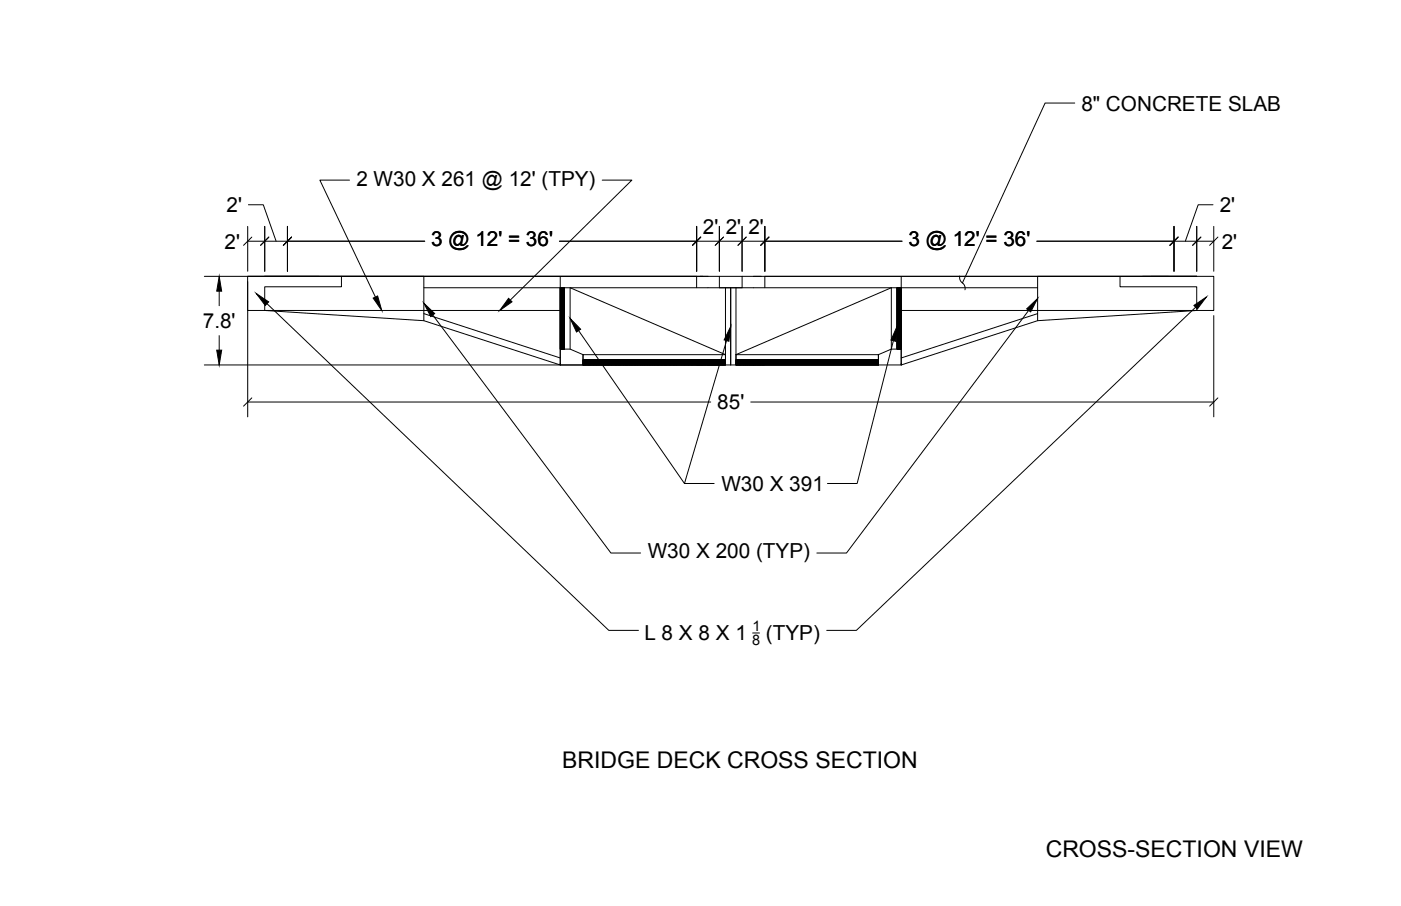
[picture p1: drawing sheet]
<svg xmlns="http://www.w3.org/2000/svg" width="432mm" height="279mm" viewBox="0 0 432 279" stroke-linecap="round" stroke-linejoin="round" font-family="sans-serif">
<defs><g id="words">
<g font-size="7.1">
<text x="173.2" y="236.8">BRIDGE DECK CROSS SECTION</text>
<text x="322.3" y="264.3">CROSS-SECTION VIEW</text>
</g>
<g font-size="6.4">
<text x="333.3" y="34.1">8&quot; CONCRETE SLAB</text>
<text x="109.8" y="57.2">2 W30 X 261 @ 12' (TPY)</text>
<text x="69.8" y="65.4">2'</text>
<text x="376" y="65.4">2'</text>
<text x="69.2" y="76.7">2'</text>
<text x="132.9" y="76">3 @ 12' = 36'</text>
<text x="216.7" y="72.1">2'</text>
<text x="223.7" y="72.1">2'</text>
<text x="230.7" y="72.1">2'</text>
<text x="280" y="76">3 @ 12' = 36'</text>
<text x="376.6" y="76.7">2'</text>
<text x="62.5" y="101.1">7.8'</text>
<text x="221.1" y="126.2">85'</text>
<text x="222.3" y="151.4">W30 X 391</text>
<text x="199.6" y="172.2">W30 X 200 (TYP)</text>
<text x="198.6" y="197.5">L 8 X 8 X 1</text>
<text x="236.1" y="197.5">(TYP)</text>
</g>
<g font-size="4.5">
<text x="231.9" y="194.7">1</text>
<text x="231.8" y="199">8</text>
</g>
</g></defs>
<!-- layer: 0 -->
<g fill="none" stroke="#000" stroke-width=".31">
<path d="M331.3 31.8h-9.2l-25.5 55.4 .6 .8 .2 1.4M107.7 55.5h-9.1l17.1 36.1M185.6 55.5h9.1l-37.4 37M76.3 69.8v13.9M76.3 74.4h54.6M76.6 63.1h4.5l4 11.3M77.6 73.1l-2.5 2.6M81.6 69.8v13.9M82.9 73.1l-2.6 2.6M88.6 69.8v13.9M89.9 73.1l-2.6 2.6M172.4 74.4h105.6"/>
<path d="M214.7 69.8v13.9M216 73.1l-2.6 2.6M221.7 69.8v13.9M223 73.1l-2.6 2.6M228.7 69.8v13.9M230 73.1l-2.6 2.6M235.7 69.8v13.9M237 73.1l-2.5 2.6M319.5 74.4h54.6M361.8 69.8v13.9M363.1 73.1l-2.5 2.6M368.8 69.8v13.9"/>
<path d="M370.1 73.1l-2.5 2.6M373.9 63.1h-4.6l-4 11.3M374.1 69.8v13.9M375.4 73.1l-2.6 2.6M63 85.2h311.1v10.5h-5.3M67.6 89.8v4.5M76.3 86.8v41.8M81.6 85.2h-5.3v10.5h5.3M81.6 95.7h91.1M82.3 93.6l105.3 100.8h9.2M98.3 85.2h-16.7h133.1v3.5M105.2 85.2v3.2h-23.6v7.3"/>
<path d="M130.6 88.7h189.2M130.6 85.2v13.7M130.6 96.7l42.1 13.7M133.4 97.2l54.9 73.3h9.1M172.7 85.2v27.4l-42.1-13.7-49-3.2M172.7 88.7h1.3v19h-1.3zM172.7 89.9l1.2-1.2-1.2 1.4M172.7 91l1.3-1.3-1.3 1.4M172.7 91.5l1.3-1.3-1.3 1.4M172.7 92.3l1.3-1.3-1.3 1.4M172.7 93.7l1.3-1.3-1.3 1.4M172.7 88.7v.1"/>
<path d="M172.8 88.7l-.1 .2M172.9 88.7l-.2 .4M173.1 88.7l-.4 .5M173.2 88.7l-.5 .6M173.3 88.7l-.6 .7M173.5 88.7l-.8 .8M173.6 88.7l-.9 .9M173.7 88.7l-1 1.1 1-1.1M173.8 88.7l-1.1 1.1M174 88.8l-1.3 1.3 1.3-1.2M174 88.9l-1.3 1.3M174 89l-1.3 1.3"/>
<path d="M174 89.1l-1.3 1.3M174 89.2l-1.3 1.3M174 89.3l-1.3 1.3M174 89.4l-1.3 1.3M174 89.5l-1.3 1.4M174 89.7l-1.3 1.3M174 89.9l-1.3 1.3M174 90l-1.3 1.3M174 90.1l-1.3 1.3M174 90.2l-1.3 1.2M174 90.4l-1.3 1.3M174 90.5l-1.3 1.4"/>
<path d="M174 90.6l-1.3 1.3M174 90.7l-1.3 1.3M174 90.8l-1.3 1.3 1.3-1.2M174 90.9l-1.3 1.3M174 91.1l-1.3 1.4M174 91.2l-1.3 1.3M174 91.3l-1.3 1.3M174 91.4l-1.3 1.3M174 91.4l-1.3 1.4M174 91.6l-1.3 1.3M174 91.7l-1.3 1.3M174 91.7l-1.3 1.4"/>
<path d="M174 91.8l-1.3 1.4M174 91.9l-1.3 1.3M174 92l-1.3 1.4M174 92.1l-1.3 1.4M174 92.2l-1.3 1.4M174 92.5l-1.3 1.3M174 92.6l-1.3 1.3M174 92.7l-1.3 1.3M174 92.7l-1.3 1.4M174 92.8l-1.3 1.4M174 92.9l-1.3 1.4 1.3-1.3M174 93.1l-1.3 1.3"/>
<path d="M174 93.1l-1.3 1.4M174 93.2l-1.3 1.3M174 93.3l-1.3 1.3M174 93.4l-1.3 1.4 1.3-1.3M174 93.6l-1.3 1.3M174 93.6l-1.3 1.4M174 93.7l-1.3 1.5M174 93.9l-1.3 1.4 1.3-1.3M174 94.1l-1.3 1.3M174 94.2l-1.3 1.4M174 94.4l-1.3 1.3M174 94.5l-1.3 1.3"/>
<path d="M174 94.6l-1.3 1.3M174 94.7l-1.3 1.4M174 94.9l-1.3 1.3M174 95l-1.3 1.3M174 95.1l-1.3 1.3M174 95.2l-1.3 1.4M174 95.3l-1.3 1.3M174 95.4l-1.3 1.3M174 95.5l-1.3 1.3M174 95.6l-1.3 1.3M174 95.7l-1.3 1.3M174 95.8l-1.3 1.3"/>
<path d="M174 95.9l-1.3 1.3M174 96l-1.3 1.3M174 96.1l-1.3 1.3M174 96.1l-1.3 1.4M174 96.3l-1.3 1.3M174 96.4l-1.3 1.3M174 96.4l-1.3 1.4M174 96.5l-1.3 1.4M174 96.7l-1.3 1.3M174 96.9l-1.3 1.3 1.3-1.4-1.3 1.3M174 97l-1.3 1.4M174 97.1l-1.3 1.4"/>
<path d="M174 97.2l-1.3 1.3M174 97.3l-1.3 1.4M174 97.4l-1.3 1.4M174 97.5l-1.3 1.4M174 97.6l-1.3 1.3M174 97.7l-1.3 1.3M174 97.8l-1.3 1.3M174 97.9l-1.3 1.3M174 98l-1.3 1.3M174 98.1l-1.3 1.3M174 98.2l-1.3 1.2M174 98.3l-1.3 1.3"/>
<path d="M174 98.3l-1.3 1.4M174 98.4l-1.3 1.3M174 98.5l-1.3 1.4M174 98.6l-1.3 1.4M174 98.7l-1.3 1.4M174 98.8l-1.3 1.4M174 98.9l-1.3 1.4M174 99.1l-1.3 1.3M174 99.2l-1.3 1.3 1.3-1.2M174 99.3l-1.3 1.3M174 99.4l-1.3 1.4M174 99.6l-1.3 1.4"/>
<path d="M174 99.7l-1.3 1.3M174 99.9l-1.3 1.2M174 100l-1.3 1.3M215.8 85.2h2.4M221.7 85.2v3.5h7v-3.5M223.6 88.7v23.9M225.2 88.7v23.9M226.8 88.7v23.9l1.7-1.6M232.2 85.2h2.4M276.5 88.7h1.3v19h-1.3zM276.5 93l1.3-1.3-1.3 1.4M276.5 96l1.3-1.4-1.3 1.4"/>
<path d="M276.5 99.4l1.3-1.3-1.3 1.3M276.5 88.7v.1M276.6 88.7l-.1 .2M276.7 88.7l-.2 .3M276.8 88.7l-.3 .4M276.9 88.7l-.4 .5M277.1 88.7l-.6 .7M277.2 88.7l-.7 .7M277.3 88.7l-.8 .8M277.4 88.7l-.9 .9M277.5 88.7l-1 1.1M277.6 88.7l-1.1 1.2"/>
<path d="M277.7 88.7l-1.2 1.3M277.7 88.7l-1.2 1.4 1.3-1.2M277.8 85.2v27.4l42-13.7 49-3.2M277.8 88.8l-1.3 1.3M277.8 88.9l-1.3 1.3M277.8 89l-1.3 1.3M277.8 89.1l-1.3 1.3M277.8 89.2l-1.3 1.3M277.8 89.3l-1.3 1.3M277.8 89.4l-1.3 1.3M277.8 89.5l-1.3 1.3M277.8 89.6l-1.3 1.3"/>
<path d="M277.8 89.7l-1.3 1.3M277.8 89.8l-1.3 1.3M277.8 89.9l-1.3 1.3M277.8 90l-1.3 1.3M277.8 90.1l-1.3 1.4M277.8 90.3l-1.3 1.3M277.8 90.4l-1.3 1.3M277.8 90.5l-1.3 1.3M277.8 90.6l-1.3 1.3M277.8 90.7l-1.3 1.3M277.8 90.8l-1.3 1.3 1.3-1.2M277.8 90.9l-1.3 1.3"/>
<path d="M277.8 91l-1.3 1.3M277.8 91l-1.3 1.4M277.8 91.2l-1.3 1.3M277.8 91.3l-1.3 1.3M277.8 91.4l-1.3 1.3M277.8 91.4l-1.3 1.4M277.8 91.6l-1.3 1.3M277.8 91.8l-1.3 1.3 1.3-1.2M277.8 91.9l-1.3 1.4M277.8 92l-1.3 1.3M277.8 92.1l-1.3 1.4M277.8 92.2l-1.3 1.4"/>
<path d="M277.8 92.3l-1.3 1.4M277.8 92.4l-1.3 1.4M277.8 92.5l-1.3 1.4M277.8 92.7l-1.3 1.3M277.8 92.8l-1.3 1.3M277.8 92.9l-1.3 1.3M277.8 93l-1.3 1.5M277.8 93.2l-1.3 1.4M277.8 93.3l-1.3 1.3M277.8 93.4l-1.3 1.3M277.8 93.5l-1.3 1.3M277.8 93.5l-1.3 1.4"/>
<path d="M277.8 93.6l-1.3 1.4M277.8 93.7l-1.3 1.4M277.8 93.8l-1.3 1.3M277.8 93.9l-1.3 1.3M277.8 94l-1.3 1.3M277.8 94.1l-1.3 1.3M277.8 94.2l-1.3 1.3M277.8 94.3l-1.3 1.3M277.8 94.4l-1.3 1.3M277.8 94.5l-1.3 1.3M277.8 94.7l-1.3 1.4M277.8 94.9l-1.3 1.3 1.3-1.2"/>
<path d="M277.8 95l-1.3 1.4 1.3-1.3M277.8 95.2l-1.3 1.3M277.8 95.3l-1.3 1.3M277.8 95.4l-1.3 1.3M277.8 95.5l-1.3 1.3M277.8 95.6l-1.3 1.4M277.8 95.8l-1.3 1.4M277.8 95.9l-1.3 1.3M277.8 96l-1.3 1.3M277.8 96.1l-1.3 1.3M277.8 96.1l-1.3 1.4M277.8 96.3l-1.3 1.2"/>
<path d="M277.8 96.3l-1.3 1.4M277.8 96.5l-1.3 1.3M277.8 96.6l-1.3 1.3M277.8 96.7l-1.3 1.3M277.8 96.8l-1.3 1.4M277.8 96.9l-1.3 1.4M277.8 97l-1.3 1.4 1.3-1.3M277.8 97.2l-1.3 1.3M277.8 97.2l-1.3 1.5M277.8 97.4l-1.3 1.4M277.8 97.5l-1.3 1.4M277.8 97.7l-1.3 1.5"/>
<path d="M277.8 97.9l-1.3 1.4M277.8 98l-1.3 1.3M277.8 98.2l-1.3 1.4M277.8 98.3l-1.3 1.4M277.8 98.4l-1.3 1.4M277.8 98.5l-1.3 1.3M277.8 98.6l-1.3 1.3M277.8 98.7l-1.3 1.3M277.8 98.8l-1.3 1.3M277.8 98.9l-1.3 1.3M277.8 99l-1.3 1.3M277.8 99.1l-1.3 1.3 1.3-1.2"/>
<path d="M277.8 99.2l-1.3 1.5M277.8 99.4l-1.3 1.3M277.8 99.5l-1.3 1.3M277.8 99.6l-1.3 1.4M277.8 99.7l-1.3 1.3M277.8 99.8l-1.3 1.3M277.8 99.9l-1.3 1.3M277.8 100l-1.3 1.3M295.8 85.1v1l.8 1.1M317 95.7l-56.1 74.8h-9.2M319.8 85.2v13.7M319.8 96.7l-42 13.7"/>
<path d="M345.2 85.2v3.2h23.6v7.3M352.1 85.2h16.7h-133.1v3.5M368.5 94.7l-104.6 99.7h-9.1M368.8 95.7h-91l-1.3 1.4M374.1 97.3v31.3M63 112.6h172.7M67.6 103.5v4.5M172.7 112.1v.5v-4.9h3l4 1.7v3.2M172.7 101.6l1.3-1.4-1.3 1.4M172.7 102l1.3-1.3-1.3 1.4M172.7 103.7l1.3-1.3-1.3 1.4M172.7 104.1l1.3-1.3-1.3 1.3"/>
<path d="M172.7 105.7l1.3-1.3-1.3 1.4M172.7 106.2l1.3-1.3-1.3 1.4M172.7 107l1.3-1.3-1.3 1.4M172.8 107.7l1.2-1.2-1.2 1.2M173.2 107.7l.8-.8-.7 .8M174 107.7h.1M174 100.1l-1.3 1.3M174 100.2l-1.3 1.3M174 100.4l-1.3 1.3M174 100.5l-1.3 1.3M174 100.6l-1.3 1.3M174 100.8l-1.3 1.4"/>
<path d="M174 101l-1.3 1.3M174 101.1l-1.3 1.3M174 101.1l-1.3 1.4M174 101.2l-1.3 1.4 1.3-1.2M174 101.4l-1.3 1.3M174 101.5l-1.3 1.3M174 101.6l-1.3 1.3M174 101.7l-1.3 1.3M174 101.8l-1.3 1.3M174 101.9l-1.3 1.3M174 102l-1.3 1.4M174 102.1l-1.3 1.4"/>
<path d="M174 102.2l-1.3 1.3M174 102.3l-1.3 1.3M174 102.5l-1.3 1.4M174 102.6l-1.3 1.3M174 102.7l-1.3 1.3M174 102.9l-1.3 1.4M174 103l-1.3 1.4M174 103.1l-1.3 1.3M174 103.2l-1.3 1.4M174 103.3l-1.3 1.4M174 103.4l-1.3 1.4 1.3-1.3M174 103.6l-1.3 1.3"/>
<path d="M174 103.7l-1.3 1.3M174 103.8l-1.3 1.3M174 103.9l-1.3 1.3 1.3-1.2M174 104l-1.3 1.3M174 104.1l-1.3 1.3 1.3-1.3-1.3 1.5M174 104.5l-1.3 1.3M174 104.6l-1.3 1.3M174 104.7l-1.3 1.4M174 104.8l-1.3 1.3M174 104.9l-1.3 1.3M174 105.1l-1.3 1.3M174 105.2l-1.3 1.3"/>
<path d="M174 105.3l-1.3 1.3M174 105.4l-1.3 1.3M174 105.5l-1.3 1.3 1.3-1.2M174 105.6l-1.3 1.3M174 105.8l-1.3 1.4M174 105.9l-1.3 1.4 1.3-1.2M174 106.1l-1.3 1.4M174 106.3l-1.3 1.3M174 106.4l-1.3 1.3M174 106.6l-1 1.1M174 106.7l-1 1M174 106.8l-.9 .9"/>
<path d="M174 107l-.5 .7M174 107.2l-.4 .5M174 107.3l-.2 .4M174 107.5l-.2 .2 .2-.1M175.7 107.7v-19l47.9 20.7M178.3 101.9l32.7 47.2M179.7 109.4h43.9v1.6h-43.9zM179.7 111h43.9v1.6h-43.9zM179.7 112.5l1.5-1.5-1.5 1.6M179.7 111h.1M179.8 111l-.1 .1M179.9 111l-.2 .2"/>
<path d="M180 111l-.3 .4M180.2 111l-.5 .4M180.3 111l-.6 .6M180.4 111l-.7 .7M180.5 111l-.8 .8M180.6 111l-.9 .9M180.7 111l-1 .9M180.8 111l-1.1 1M180.9 111l-1.2 1.1M180.9 111l-1.2 1.2M181 111l-1.3 1.2M181.1 111l-1.4 1.3"/>
<path d="M181.1 111l-1.4 1.4M181.3 111l-1.6 1.6 1.7-1.6M181.5 111l-1.6 1.6M181.6 111l-1.6 1.6M181.7 111l-1.6 1.6M181.8 111l-1.6 1.6M181.9 111l-1.6 1.6M182.1 111l-1.7 1.6M182.2 111l-1.6 1.6M182.3 111l-1.6 1.6M182.4 111l-1.6 1.6M182.5 111l-1.6 1.6"/>
<path d="M182.6 111l-1.6 1.6M182.7 111l-1.6 1.6M182.9 111l-1.7 1.6M183 111l-1.6 1.6M183.1 111l-1.6 1.6M183.2 111l-1.6 1.6M183.4 111l-1.7 1.6M183.5 111l-1.6 1.6M183.6 111l-1.6 1.6M183.7 111l-1.6 1.6M183.9 111l-1.7 1.6M184 111l-1.6 1.6"/>
<path d="M184.1 111l-1.6 1.6M184.3 111l-1.7 1.6M184.4 111l-1.7 1.6M184.5 111l-1.7 1.6M184.6 111l-1.7 1.6M184.7 111l-1.7 1.6M184.8 111l-1.7 1.6M184.9 111l-1.6 1.6M185 111l-1.6 1.6M185.1 111l-1.6 1.6M185.2 111l-1.6 1.6M185.3 111l-1.6 1.6"/>
<path d="M185.5 111l-1.7 1.6M185.6 111l-1.7 1.6M185.7 111l-1.7 1.6M185.8 111l-1.7 1.6M185.9 111l-1.7 1.6M186 111l-1.7 1.6M186.1 111l-1.7 1.6M186.2 111l-1.7 1.6M186.3 111l-1.6 1.6M186.4 111l-1.6 1.6M186.5 111l-1.6 1.6M186.6 111l-1.6 1.6"/>
<path d="M186.7 111l-1.6 1.6M186.9 111l-1.7 1.6M187 111l-1.7 1.6M187.1 111l-1.7 1.6M187.2 111l-1.7 1.6M187.3 111l-1.6 1.6M187.4 111l-1.6 1.6M187.5 111l-1.6 1.6M187.6 111l-1.6 1.6M187.7 111l-1.6 1.6M187.8 111l-1.6 1.6M188 111l-1.7 1.6"/>
<path d="M188.1 111l-1.6 1.6M188.2 111l-1.6 1.6M188.3 111l-1.6 1.6M188.4 111l-1.7 1.6M188.5 111l-1.6 1.6M188.6 111l-1.6 1.6M188.7 111l-1.6 1.6M188.8 111l-1.6 1.6M188.9 111l-1.6 1.6M189 111l-1.6 1.6M189.1 111l-1.6 1.6M189.2 111l-1.6 1.6"/>
<path d="M189.3 111l-1.7 1.6M189.4 111l-1.7 1.6M189.5 111l-1.7 1.6M189.6 111l-1.6 1.6M189.7 111l-1.7 1.6M189.8 111l-1.7 1.6M189.9 111l-1.7 1.6M190 111l-1.6 1.6M190.2 111l-1.7 1.6M190.3 111l-1.7 1.6M190.4 111l-1.7 1.6M190.5 111l-1.7 1.6"/>
<path d="M190.6 111l-1.7 1.6M190.7 111l-1.7 1.6M190.8 111l-1.7 1.6M190.9 111l-1.7 1.6M191 111l-1.6 1.6M191.1 111l-1.6 1.6M191.2 111l-1.6 1.6M191.3 111l-1.6 1.6M191.4 111l-1.6 1.6M191.6 111l-1.7 1.6M191.7 111l-1.7 1.6M191.7 111l-1.6 1.6"/>
<path d="M191.8 111l-1.6 1.6M192 111l-1.7 1.6M192.1 111l-1.7 1.6M192.2 111l-1.6 1.6M192.3 111l-1.6 1.6M192.4 111l-1.6 1.6M192.5 111l-1.6 1.6M192.6 111l-1.6 1.6M192.7 111l-1.6 1.6M192.9 111l-1.7 1.6M193.1 111l-1.7 1.6M193.2 111l-1.6 1.6"/>
<path d="M193.3 111l-1.6 1.6M193.4 111l-1.6 1.6M193.5 111l-1.6 1.6M193.6 111l-1.6 1.6M193.7 111l-1.6 1.6M193.8 111l-1.6 1.6M193.9 111l-1.7 1.6M194 111l-1.7 1.6M194.1 111l-1.7 1.6M194.2 111l-1.7 1.6M194.3 111l-1.7 1.6M194.4 111l-1.7 1.6"/>
<path d="M194.5 111l-1.7 1.6M194.5 111l-1.6 1.6M194.6 111l-1.6 1.6M194.7 111l-1.6 1.6M194.8 111l-1.6 1.6M194.9 111l-1.6 1.6M195 111l-1.6 1.6M195.1 111l-1.6 1.6M195.3 111l-1.7 1.6M195.4 111l-1.7 1.6M195.5 111l-1.7 1.6M195.6 111l-1.7 1.6"/>
<path d="M195.7 111l-1.7 1.6M195.8 111l-1.7 1.6M195.9 111l-1.7 1.6M196 111l-1.7 1.6M196.1 111l-1.6 1.6M196.3 111l-1.7 1.6M196.3 111l-1.6 1.6M196.4 111l-1.6 1.6M196.5 111l-1.6 1.6M196.7 111l-1.7 1.6M196.8 111l-1.7 1.6M196.9 111l-1.6 1.6"/>
<path d="M197 111l-1.6 1.6M197.1 111l-1.6 1.6M197.2 111l-1.6 1.6M197.3 111l-1.6 1.6M197.4 111l-1.6 1.6M197.5 111l-1.6 1.6M197.6 111l-1.6 1.6M197.7 111l-1.6 1.6M197.8 111l-1.6 1.6M198 111l-1.7 1.6M198.1 111l-1.6 1.6M198.2 111l-1.6 1.6"/>
<path d="M198.4 111l-1.7 1.6M198.5 111l-1.6 1.6M198.6 111l-1.6 1.6M198.7 111l-1.6 1.6M198.8 111l-1.6 1.6M198.9 111l-1.6 1.6M199.2 111l-1.8 1.6M199.3 111l-1.7 1.6M199.4 111l-1.6 1.6M199.5 111l-1.6 1.6M199.6 111l-1.6 1.6M199.7 111l-1.7 1.6"/>
<path d="M199.8 111l-1.6 1.6M200 111l-1.7 1.6M200.1 111l-1.7 1.6M200.2 111l-1.7 1.6M200.3 111l-1.7 1.6M200.4 111l-1.7 1.6M200.5 111l-1.7 1.6M200.6 111l-1.7 1.6M200.7 111l-1.7 1.6M200.8 111l-1.6 1.6M200.9 111l-1.6 1.6M201 111l-1.6 1.6"/>
<path d="M201.1 111l-1.6 1.6M201.2 111l-1.6 1.6M201.4 111l-1.7 1.6M201.5 111l-1.7 1.6M201.6 111l-1.7 1.6M201.7 111l-1.7 1.6M201.8 111l-1.7 1.6M201.9 111l-1.7 1.6M202 111l-1.7 1.6M202.1 111l-1.6 1.6M202.2 111l-1.6 1.6M202.3 111l-1.6 1.6"/>
<path d="M202.4 111l-1.6 1.6M202.5 111l-1.6 1.6M202.6 111l-1.6 1.6M202.8 111l-1.7 1.6M202.9 111l-1.6 1.6M203 111l-1.6 1.6M203.1 111l-1.6 1.6M203.2 111l-1.6 1.6M203.3 111l-1.6 1.6M203.4 111l-1.6 1.6M203.5 111l-1.6 1.6M203.6 111l-1.6 1.6"/>
<path d="M203.7 111l-1.6 1.6M203.8 111l-1.6 1.6M203.9 111l-1.7 1.6M204 111l-1.7 1.6M204.1 111l-1.6 1.6M204.2 111l-1.6 1.6M204.3 111l-1.7 1.6M204.4 111l-1.7 1.6M204.5 111l-1.6 1.6M204.7 111l-1.7 1.6M204.8 111l-1.6 1.6M205 111l-1.7 1.6"/>
<path d="M205.1 111l-1.7 1.6M205.2 111l-1.7 1.6M205.3 111l-1.7 1.6M205.4 111l-1.7 1.6M205.5 111l-1.7 1.6M205.6 111l-1.7 1.6M205.7 111l-1.7 1.6M205.8 111l-1.6 1.6M205.9 111l-1.6 1.6M206.1 111l-1.7 1.6M206.2 111l-1.7 1.6M206.3 111l-1.7 1.6"/>
<path d="M206.3 111l-1.6 1.6M206.5 111l-1.7 1.6M206.6 111l-1.7 1.6M206.7 111l-1.7 1.6M206.8 111l-1.6 1.6M206.9 111l-1.6 1.6M207 111l-1.6 1.6M207.1 111l-1.6 1.6M207.2 111l-1.6 1.6M207.3 111l-1.6 1.6M207.4 111l-1.6 1.6M207.5 111l-1.6 1.6"/>
<path d="M207.6 111l-1.6 1.6M207.7 111l-1.6 1.6M207.9 111l-1.7 1.6M208 111l-1.6 1.6M208.1 111l-1.6 1.6M208.2 111l-1.6 1.6M208.4 111l-1.7 1.6M208.5 111l-1.6 1.6M208.7 111l-1.7 1.6M208.8 111l-1.6 1.6M208.9 111l-1.7 1.6M209 111l-1.7 1.6"/>
<path d="M209.2 111l-1.8 1.6M209.3 111l-1.6 1.6M209.4 111l-1.6 1.6M209.5 111l-1.6 1.6M209.6 111l-1.6 1.6M209.8 111l-1.7 1.6M209.9 111l-1.7 1.6M210 111l-1.7 1.6M210.1 111l-1.7 1.6M210.2 111l-1.7 1.6M210.3 111l-1.7 1.6M210.4 111l-1.7 1.6"/>
<path d="M210.5 111l-1.7 1.6M210.6 111l-1.6 1.6M210.7 111l-1.6 1.6M210.9 111l-1.7 1.6M210.9 111l-1.6 1.6M211 111l-1.6 1.6M211.2 111l-1.7 1.6M211.3 111l-1.7 1.6M211.4 111l-1.7 1.6M211.5 111l-1.7 1.6M211.6 111l-1.7 1.6M211.7 111l-1.6 1.6"/>
<path d="M211.8 111l-1.6 1.6M211.9 111l-1.6 1.6M212 111l-1.6 1.6M212.1 111l-1.6 1.6M212.2 111l-1.6 1.6M212.3 111l-1.6 1.6M212.4 111l-1.6 1.6M212.6 111l-1.7 1.6M212.7 111l-1.6 1.6M212.8 111l-1.6 1.6M212.9 111l-1.6 1.6M213 111l-1.6 1.6"/>
<path d="M213 111l-1.6 1.6 1.7-1.6M213.2 111l-1.6 1.6M213.3 111l-1.6 1.6M213.4 111l-1.6 1.6M213.5 111l-1.6 1.6M213.6 111l-1.6 1.6M213.7 111l-1.6 1.6M213.8 111l-1.6 1.6M213.9 111l-1.6 1.6M214 111l-1.6 1.6M214.1 111l-1.6 1.6M214.2 111l-1.6 1.6"/>
<path d="M214.3 111l-1.6 1.6M214.4 111l-1.6 1.6M214.7 111l-1.8 1.6M214.8 111l-1.7 1.6M214.9 111l-1.7 1.6M215 111l-1.7 1.6M215.1 111l-1.7 1.6M215.2 111l-1.7 1.6M215.3 111l-1.7 1.6M215.4 111l-1.6 1.6M215.5 111l-1.6 1.6M215.6 111l-1.6 1.6"/>
<path d="M215.7 111l-1.6 1.6M215.9 111l-1.7 1.6M216 111l-1.7 1.6M216.1 111l-1.7 1.6M216.2 111l-1.7 1.6M216.3 111l-1.7 1.6M216.4 111l-1.7 1.6M216.5 111l-1.7 1.6M216.6 111l-1.7 1.6M216.7 111l-1.7 1.6M216.8 111l-1.6 1.6M216.9 111l-1.6 1.6"/>
<path d="M217 111l-1.6 1.6M217.1 111l-1.6 1.6M217.2 111l-1.6 1.6M217.4 111l-1.7 1.6M217.5 111l-1.7 1.6M217.6 111l-1.7 1.6M217.7 111l-1.6 1.6M217.8 111l-1.6 1.6M217.9 111l-1.6 1.6M218 111l-1.6 1.6M218.1 111l-1.6 1.6M218.2 112.6h.1"/>
<path d="M218.2 111l-1.6 1.6M218.3 111l-1.6 1.6M218.4 111l-1.6 1.6M218.5 111l-1.7 1.6M218.6 111l-1.6 1.6M218.7 111l-1.6 1.6M218.8 111l-1.6 1.6M218.9 111l-1.7 1.6M219 111l-1.6 1.6M219.2 111l-1.7 1.6M219.3 111l-1.6 1.6M219.4 111l-1.6 1.6"/>
<path d="M219.5 111l-1.6 1.6M219.7 111l-1.7 1.6M219.8 111l-1.7 1.6M219.9 111l-1.7 1.6M220 111l-1.7 1.6M220.2 111l-1.8 1.6M220.3 111l-1.7 1.6M220.4 111l-1.6 1.6M220.5 111l-1.6 1.6M220.7 111l-1.7 1.6M220.8 111l-1.7 1.6M220.9 111l-1.7 1.6"/>
<path d="M221 111l-1.7 1.6M221.1 111l-1.7 1.6M221.2 111l-1.7 1.6M221.3 111l-1.7 1.6M221.4 111l-1.6 1.6M221.5 111l-1.6 1.6M221.6 111l-1.6 1.6M221.7 111l-1.6 1.6M221.8 111l-1.6 1.6M221.9 111l-1.6 1.6M222.1 111l-1.7 1.6M222.1 111l-1.6 1.6"/>
<path d="M222.2 111l-1.6 1.6M222.3 111l-1.6 1.6M222.5 111l-1.7 1.6M222.6 111l-1.7 1.6M222.7 111l-1.6 1.6M222.8 111l-1.6 1.6M222.9 111l-1.6 1.6M223 112.6l.6-.6-.5 .6M223.1 111l-1.7 1.6M223.2 111l-1.6 1.6M223.3 111l-1.6 1.6M223.5 111l-1.7 1.6"/>
<path d="M223.6 111l-1.7 1.6M223.6 111.1l-1.5 1.5M223.6 111.3l-1.4 1.3M223.6 111.3l-1.2 1.3M223.6 111.4l-1.2 1.2M223.6 111.5l-1.1 1.1M223.6 111.5l-1 1.1M223.6 111.7l-.9 .9M223.6 111.8l-.8 .8M223.6 111.9l-.7 .7M223.6 112.2l-.5 .4M223.6 112.3l-.3 .3"/>
<path d="M223.6 112.4l-.2 .2M223.6 112.5l-.1 .1M223.9 105l-12.9 44.1h9.1M226.8 109.4h43.9v1.6h-43.9zM226.8 111h43.9v1.6h-43.9zM226.9 111h.1M227.1 111l-.3 .1M227.2 111l-.4 .3M227.3 111l-.5 .4M227.4 111l-.6 .5M227.5 111l-.7 .7M227.7 111l-.9 .7"/>
<path d="M227.7 111l-.9 .9M228 111l-1.2 .9M228.2 111l-1.4 1.2M228.2 111l-1.4 1.4M228.3 111l-1.5 1.5 1.6-1.5M228.6 111l-1.7 1.6M228.7 111l-1.7 1.6M228.8 111l-1.6 1.6M228.9 111l-1.6 1.6M229 111l-1.6 1.6M229.1 111l-1.6 1.6M229.2 111l-1.6 1.6"/>
<path d="M229.4 111l-1.7 1.6M229.5 111l-1.7 1.6M229.5 111l-1.6 1.6M229.7 111l-1.7 1.6M229.8 111l-1.7 1.6M229.9 111l-1.7 1.6M229.9 111l-1.6 1.6M230 111l-1.6 1.6M230.1 111l-1.6 1.6M230.2 111l-1.6 1.6M230.3 111l-1.6 1.6M230.4 111l-1.6 1.6"/>
<path d="M230.5 111l-1.6 1.6M230.6 111l-1.6 1.6M230.7 111l-1.6 1.6M230.8 111l-1.7 1.6M230.9 111l-1.7 1.6M231 111l-1.6 1.6M231.1 111l-1.6 1.6M231.2 111l-1.6 1.6M231.3 111l-1.6 1.6M231.4 111l-1.6 1.6M231.7 111l-1.8 1.6M231.8 111l-1.7 1.6"/>
<path d="M231.9 111l-1.7 1.6M232 111l-1.7 1.6M232.1 111l-1.7 1.6M232.2 111l-1.7 1.6M232.2 112.6h.1M232.3 111l-1.7 1.6M232.4 111l-1.6 1.6M232.5 111l-1.6 1.6M232.6 111l-1.6 1.6M232.7 111l-1.6 1.6M232.8 111l-1.6 1.6M233 111l-1.7 1.6"/>
<path d="M233.1 111l-1.7 1.6M233.2 111l-1.7 1.6M233.3 111l-1.7 1.6M233.4 111l-1.7 1.6M233.5 111l-1.7 1.6M233.6 111l-1.7 1.6M233.7 111l-1.7 1.6M233.8 111l-1.7 1.6M233.9 111l-1.6 1.6M234.1 111l-1.7 1.6M234.1 111l-1.6 1.6M234.2 111l-1.6 1.6"/>
<path d="M234.4 111l-1.7 1.6M234.5 111l-1.7 1.6M234.6 111l-1.7 1.6M234.7 111l-1.6 1.6M234.8 111l-1.6 1.6M234.9 111l-1.6 1.6M235 111l-1.6 1.6M235.1 111l-1.6 1.6M235.2 111l-1.6 1.6M235.3 111l-1.6 1.6M235.4 111l-1.6 1.6M235.5 111l-1.6 1.6"/>
<path d="M235.6 111l-1.6 1.6M235.8 111l-1.7 1.6M235.9 111l-1.6 1.6M236 111l-1.6 1.6M236.1 111l-1.6 1.6M236.2 111l-1.6 1.6M236.3 111l-1.6 1.6M236.4 111l-1.6 1.6M236.5 111l-1.6 1.6M236.6 111l-1.6 1.6M236.8 111l-1.7 1.6M236.9 111l-1.7 1.6"/>
<path d="M236.9 111l-1.6 1.6M237 111l-1.6 1.6M237.1 111l-1.6 1.6M237.2 111l-1.6 1.6M237.3 111l-1.6 1.6M237.4 111l-1.6 1.6M237.5 111l-1.6 1.6M237.7 111l-1.7 1.6M237.8 111l-1.7 1.6M237.9 111l-1.7 1.6M238 111l-1.7 1.6M238.1 111l-1.7 1.6"/>
<path d="M238.2 111l-1.7 1.6M238.3 111l-1.7 1.6M238.4 111l-1.7 1.6M238.5 111l-1.7 1.6M238.6 111l-1.6 1.6M238.7 111l-1.6 1.6M238.8 111l-1.6 1.6M238.9 111l-1.6 1.6M239 111l-1.6 1.6M239.2 111l-1.7 1.6M239.3 111l-1.7 1.6M239.4 111l-1.7 1.6"/>
<path d="M239.5 111l-1.7 1.6M239.6 111l-1.7 1.6M239.7 111l-1.7 1.6M239.8 111l-1.7 1.6M239.9 111l-1.6 1.6M240 111l-1.6 1.6M240.1 111l-1.6 1.6M240.2 111l-1.6 1.6M240.3 111l-1.6 1.6M240.5 111l-1.7 1.6M240.6 111l-1.6 1.6M240.7 111l-1.6 1.6"/>
<path d="M240.9 111l-1.7 1.6M241 111l-1.6 1.6M241.1 111l-1.6 1.6M241.2 111l-1.6 1.6M241.3 111l-1.6 1.6M241.4 111l-1.6 1.6M241.7 111l-1.8 1.6M241.8 111l-1.7 1.6M241.9 111l-1.6 1.6M242 111l-1.6 1.6M242.1 111l-1.7 1.6M242.2 111l-1.6 1.6"/>
<path d="M242.4 111l-1.7 1.6M242.5 111l-1.6 1.6M242.6 111l-1.6 1.6M242.8 111l-1.7 1.6M242.9 111l-1.7 1.6M243 111l-1.7 1.6M243.1 111l-1.7 1.6M243.2 111l-1.7 1.6M243.3 111l-1.6 1.6M243.4 111l-1.7 1.6M243.5 111l-1.7 1.6M243.6 111l-1.6 1.6"/>
<path d="M243.7 111l-1.6 1.6M243.9 111l-1.7 1.6M244 111l-1.7 1.6M244.1 111l-1.7 1.6M244.2 111l-1.7 1.6M244.3 111l-1.7 1.6M244.4 111l-1.7 1.6M244.5 111l-1.7 1.6M244.6 111l-1.6 1.6M244.7 111l-1.6 1.6M244.8 111l-1.6 1.6M244.9 111l-1.6 1.6"/>
<path d="M245 111l-1.6 1.6M245.1 111l-1.6 1.6M245.4 111l-1.8 1.6M245.4 111l-1.6 1.6M245.5 111l-1.6 1.6M245.7 111l-1.7 1.6M245.8 111l-1.6 1.6M245.9 111l-1.6 1.6M246 111l-1.6 1.6M246.1 111l-1.6 1.6M246.2 111l-1.6 1.6M246.3 111l-1.6 1.6"/>
<path d="M246.5 111l-1.7 1.6M246.6 111l-1.6 1.6M246.7 111l-1.7 1.6M246.8 111l-1.7 1.6M246.9 111l-1.6 1.6M246.9 111l-1.5 1.6M247 111l-1.6 1.6M247.1 111l-1.6 1.6M247.2 111l-1.6 1.6M247.3 111l-1.6 1.6M247.5 111l-1.7 1.6M247.6 111l-1.7 1.6"/>
<path d="M247.7 111l-1.7 1.6M247.8 111l-1.7 1.6M247.9 111l-1.7 1.6M248 111l-1.7 1.6M248.1 111l-1.7 1.6M248.2 111l-1.7 1.6M248.3 111l-1.7 1.6M248.4 111l-1.6 1.6M248.5 111l-1.6 1.6M248.7 111l-1.7 1.6M248.7 111l-1.6 1.6M248.8 111l-1.6 1.6"/>
<path d="M249 111l-1.7 1.6M249.1 111l-1.7 1.6M249.2 111l-1.7 1.6M249.3 111l-1.7 1.6M249.4 111l-1.7 1.6M249.5 111l-1.6 1.6M249.6 111l-1.6 1.6M249.7 111l-1.6 1.6M249.8 111l-1.6 1.6M249.9 112.6l1.6-1.6-1.5 1.6M249.9 111l-1.6 1.6M250 111l-1.6 1.6"/>
<path d="M250.1 111l-1.6 1.6M250.2 111l-1.6 1.6M250.4 111l-1.7 1.6M250.5 111l-1.6 1.6M250.6 111l-1.6 1.6M250.7 111l-1.6 1.6M250.9 111l-1.7 1.6M251 111l-1.6 1.6M251.1 111l-1.6 1.6M251.2 111l-1.6 1.6M251.3 111l-1.6 1.6M251.4 111l-1.6 1.6"/>
<path d="M251.7 111l-1.6 1.6M251.8 111l-1.6 1.6M251.9 111l-1.6 1.6M252 111l-1.6 1.6M252.1 111l-1.6 1.6M252.2 111l-1.6 1.6M252.4 111l-1.7 1.6M252.4 111l-1.6 1.6M252.5 111l-1.6 1.6M252.6 111l-1.7 1.6M252.7 111l-1.7 1.6M252.8 111l-1.7 1.6"/>
<path d="M252.9 111l-1.7 1.6M253 111l-1.7 1.6M253.1 111l-1.6 1.6M253.2 111l-1.6 1.6M253.3 111l-1.6 1.6M253.4 111l-1.6 1.6M253.5 111l-1.6 1.6M253.7 111l-1.7 1.6M253.8 111l-1.7 1.6M253.9 111l-1.7 1.6M254 111l-1.7 1.6M254.1 111l-1.7 1.6"/>
<path d="M254.2 111l-1.7 1.6M254.3 111l-1.7 1.6M254.4 111l-1.7 1.6M254.5 111l-1.7 1.6M254.6 111l-1.6 1.6M254.7 111l-1.6 1.6M254.8 111l-1.6 1.6M254.9 111l-1.6 1.6M255.1 111l-1.7 1.6M255.2 111l-1.7 1.6M255.3 111l-1.7 1.6M255.4 111l-1.6 1.6"/>
<path d="M255.5 111l-1.6 1.6M255.6 111l-1.6 1.6M255.7 111l-1.6 1.6M255.8 111l-1.6 1.6M255.9 111l-1.6 1.6M256 111l-1.6 1.6M256.1 111l-1.6 1.6M256.2 111l-1.6 1.6M256.3 111l-1.7 1.6M256.4 111l-1.6 1.6M256.5 111l-1.6 1.6M256.6 111l-1.6 1.6"/>
<path d="M256.7 111l-1.6 1.6M256.8 111l-1.6 1.6M256.9 111l-1.6 1.6M257 111l-1.6 1.6M257.1 111l-1.6 1.6M257.2 111l-1.6 1.6M257.3 111l-1.6 1.6M257.5 111l-1.7 1.6M257.6 111l-1.7 1.6M257.7 111l-1.7 1.6M257.8 111l-1.6 1.6M257.9 111l-1.6 1.6"/>
<path d="M258 111l-1.7 1.6M258.1 111l-1.7 1.6M258.2 111l-1.6 1.6M258.4 111l-1.7 1.6M258.5 111l-1.7 1.6M258.6 111l-1.7 1.6M258.7 111l-1.7 1.6M258.8 111l-1.7 1.6M258.9 111l-1.7 1.6M259 111l-1.7 1.6M259.1 111l-1.7 1.6M259.2 111l-1.6 1.6"/>
<path d="M259.3 111l-1.6 1.6M259.4 111l-1.6 1.6M259.5 111l-1.6 1.6M259.6 111l-1.6 1.6M259.8 111l-1.7 1.6M259.9 111l-1.7 1.6M259.9 111l-1.6 1.6M260 111l-1.6 1.6M260.2 111l-1.7 1.6M260.3 111l-1.7 1.6M260.4 111l-1.7 1.6M260.5 111l-1.6 1.6"/>
<path d="M260.6 111l-1.6 1.6M260.7 111l-1.6 1.6M260.9 111l-1.7 1.6M261 111l-1.6 1.6M261.1 111l-1.6 1.6M261.3 111l-1.7 1.6M261.4 111l-1.6 1.6M261.6 111l-1.7 1.6M261.7 111l-1.6 1.6M261.8 111l-1.6 1.6M261.9 111l-1.6 1.6M262.1 111l-1.7 1.6"/>
<path d="M262.2 111l-1.7 1.6M262.3 111l-1.7 1.6M262.4 111l-1.7 1.6M262.4 111l-1.6 1.6M262.5 111l-1.6 1.6 1.7-1.6M262.7 111l-1.7 1.6M262.8 111l-1.7 1.6M262.9 111l-1.6 1.6M263 111l-1.6 1.6M263.1 111l-1.6 1.6M263.2 111l-1.6 1.6M263.3 111l-1.6 1.6"/>
<path d="M263.5 111l-1.7 1.6M263.6 111l-1.7 1.6M263.7 111l-1.7 1.6M263.8 111l-1.7 1.6M263.9 111l-1.7 1.6M264 111l-1.7 1.6M264.1 111l-1.7 1.6M264.2 111l-1.7 1.6M264.3 111l-1.6 1.6M264.4 111l-1.6 1.6M264.5 111l-1.6 1.6M264.6 111l-1.6 1.6"/>
<path d="M264.7 111l-1.6 1.6M264.9 111l-1.7 1.6M265 111l-1.7 1.6M265.1 111l-1.6 1.6M265.2 111l-1.6 1.6M265.3 111l-1.6 1.6M265.4 111l-1.6 1.6M265.5 111l-1.6 1.6M265.6 111l-1.6 1.6M265.7 111l-1.6 1.6M265.8 111l-1.6 1.6M265.9 111l-1.6 1.6"/>
<path d="M266 111l-1.6 1.6M266.1 111l-1.6 1.6M266.2 111l-1.6 1.6M266.3 111l-1.6 1.6M266.4 111l-1.6 1.6M266.5 111l-1.6 1.6M266.6 111l-1.6 1.6M266.7 111l-1.6 1.6M266.8 111l-1.6 1.6M266.9 111l-1.6 1.6M267 111l-1.6 1.6M267.2 111l-1.7 1.6"/>
<path d="M267.3 111l-1.7 1.6M267.4 111l-1.7 1.6M267.5 111l-1.7 1.6M267.6 111l-1.6 1.6M267.7 111l-1.6 1.6M267.8 111l-1.6 1.6M267.9 111l-1.7 1.6M267.9 111l-1.6 1.6M268 111l-1.6 1.6M268.2 111l-1.7 1.6M268.3 111l-1.7 1.6M268.4 111l-1.7 1.6"/>
<path d="M268.5 111l-1.7 1.6M268.6 111l-1.7 1.6M268.7 111l-1.7 1.6M268.8 111l-1.7 1.6M268.9 111l-1.7 1.6M269 111l-1.7 1.6M269.1 111l-1.6 1.6M269.2 111l-1.6 1.6M269.3 111l-1.6 1.6M269.4 111l-1.6 1.6M269.6 111l-1.7 1.6M269.7 111l-1.7 1.6"/>
<path d="M269.8 111l-1.7 1.6M269.9 111l-1.7 1.6M270 111l-1.7 1.6M270.1 111l-1.7 1.6M270.2 111l-1.6 1.6M270.3 111l-1.6 1.6M270.4 111l-1.6 1.6M270.5 111l-1.6 1.6M270.6 111l-1.6 1.6M270.7 111l-1.6 1.6 1.6-1.6M270.7 111.2l-1.2 1.4M270.7 111.4l-1.1 1.2"/>
<path d="M270.7 111.5l-.9 1.1M270.7 111.6l-.8 1M270.7 112l-.5 .6M270.7 112.1l-.3 .5M270.7 112.3l-.2 .3M270.7 112.5v.1M270.7 111.1l-1.4 1.5M270.7 111.3l-1.2 1.3M270.7 111.8l-.7 .8 .7-.7M270.7 112.4l-.1 .2M270.8 112.6h7M274.7 107.7v-19l-47.9 20.7"/>
<path d="M275.4 105.1l-11.2 44h-9.2M276.5 101.5l1.3-1.3-1.3 1.4M276.5 102l1.3-1.3-1.3 1.4M276.5 103.5l1.3-1.3-1.3 1.4M276.5 104.1l1.3-1.3-1.3 1.3M276.5 106.2l1.3-1.3-1.3 1.5M276.5 106.5l1.3-1.3-1.3 1.4M276.9 107.7l.9-.9-.8 .9M277.8 112.1v.5v-4.9h-3.1l-4 1.7v3.2M277.8 100.1l-1.3 1.3M277.8 100.2l-1.3 1.3M277.8 100.4l-1.3 1.4"/>
<path d="M277.8 100.5l-1.3 1.3M277.8 100.6l-1.3 1.3M277.8 100.8l-1.3 1.4M277.8 101l-1.3 1.2M277.8 101l-1.3 1.3M277.8 101.1l-1.3 1.3M277.8 101.2l-1.3 1.3M277.8 101.3l-1.3 1.3 1.3-1.2M277.8 101.4l-1.3 1.3M277.8 101.5l-1.3 1.3M277.8 101.5l-1.3 1.4M277.8 101.6l-1.3 1.4"/>
<path d="M277.8 101.7l-1.3 1.4M277.8 101.8l-1.3 1.6 1.3-1.3-1.3 1.4M277.8 101.9l-1.3 1.3M277.8 102.3l-1.3 1.4M277.8 102.5l-1.3 1.3M277.8 102.6l-1.3 1.3M277.8 102.6l-1.3 1.4M277.8 102.7l-1.3 1.3M277.8 102.9l-1.3 1.4M277.8 103l-1.3 1.4M277.8 103.2l-1.3 1.3M277.8 103.2l-1.3 1.4"/>
<path d="M277.8 103.3l-1.3 1.4M277.8 103.5l-1.3 1.4M277.8 103.6l-1.3 1.3M277.8 103.7l-1.3 1.3M277.8 103.8l-1.3 1.3 1.3-1.2M277.8 103.9l-1.3 1.5M277.8 104.1l-1.3 1.3M277.8 104.2l-1.3 1.3M277.8 104.3l-1.3 1.3M277.8 104.4l-1.3 1.3M277.8 104.5l-1.3 1.3M277.8 104.6l-1.3 1.3"/>
<path d="M277.8 104.7l-1.3 1.3M277.8 104.8l-1.3 1.3M277.8 104.9l-1.3 1.3M277.8 105.2l-1.3 1.3M277.8 105.4l-1.3 1.3M277.8 105.5l-1.3 1.3 1.3-1.2M277.8 105.6l-1.3 1.3M277.8 105.7l-1.3 1.3M277.8 105.8l-1.3 1.3M277.8 105.9l-1.3 1.3M277.8 105.9l-1.3 1.4M277.8 106l-1.3 1.3"/>
<path d="M277.8 106.1l-1.3 1.3M277.8 106.2l-1.3 1.3M277.8 106.3l-1.3 1.4M277.8 106.4l-1.2 1.3M277.8 106.6l-1.1 1.1M277.8 106.6l-1 1.1M277.8 106.9l-.8 .8M277.8 107l-.7 .7M277.8 107.2l-.5 .5M277.8 107.2l-.3 .5M277.8 107.4l-.3 .3M277.8 107.5l-.2 .2"/>
<path d="M277.8 107.6l-.1 .1M76.3 124h142.7M77.6 122.7l-2.5 2.6M231.4 124h142.7M375.4 122.7l-2.6 2.6M232 195.2h2.1"/>
</g>
<path d="M67.6 85.2l.7 4.6h-1.5zM79 90.5l3.8 2.6-1 1.1zM115 91.9l1.4-.6 1.3 4.4zM130.6 93.5l3.4 3.2-1.2 .9zM156.8 92l1 1.1-3.8 2.6zM316.4 95.3l3.4-3.2-2.1 4.1zM368 94.2l3.8-2.6-2.8 3.7zM66.8 108h1.5l-.7 4.6zM175.7 98.2l3.3 3.3-1.3 .9zM225.2 100.7l-.5 4.5-1.5-.4zM276.5 100.7l-.4 4.6-1.5-.4z" fill="#000" stroke="#000" stroke-width=".31"/>
<use href="#words"/>
</svg>
